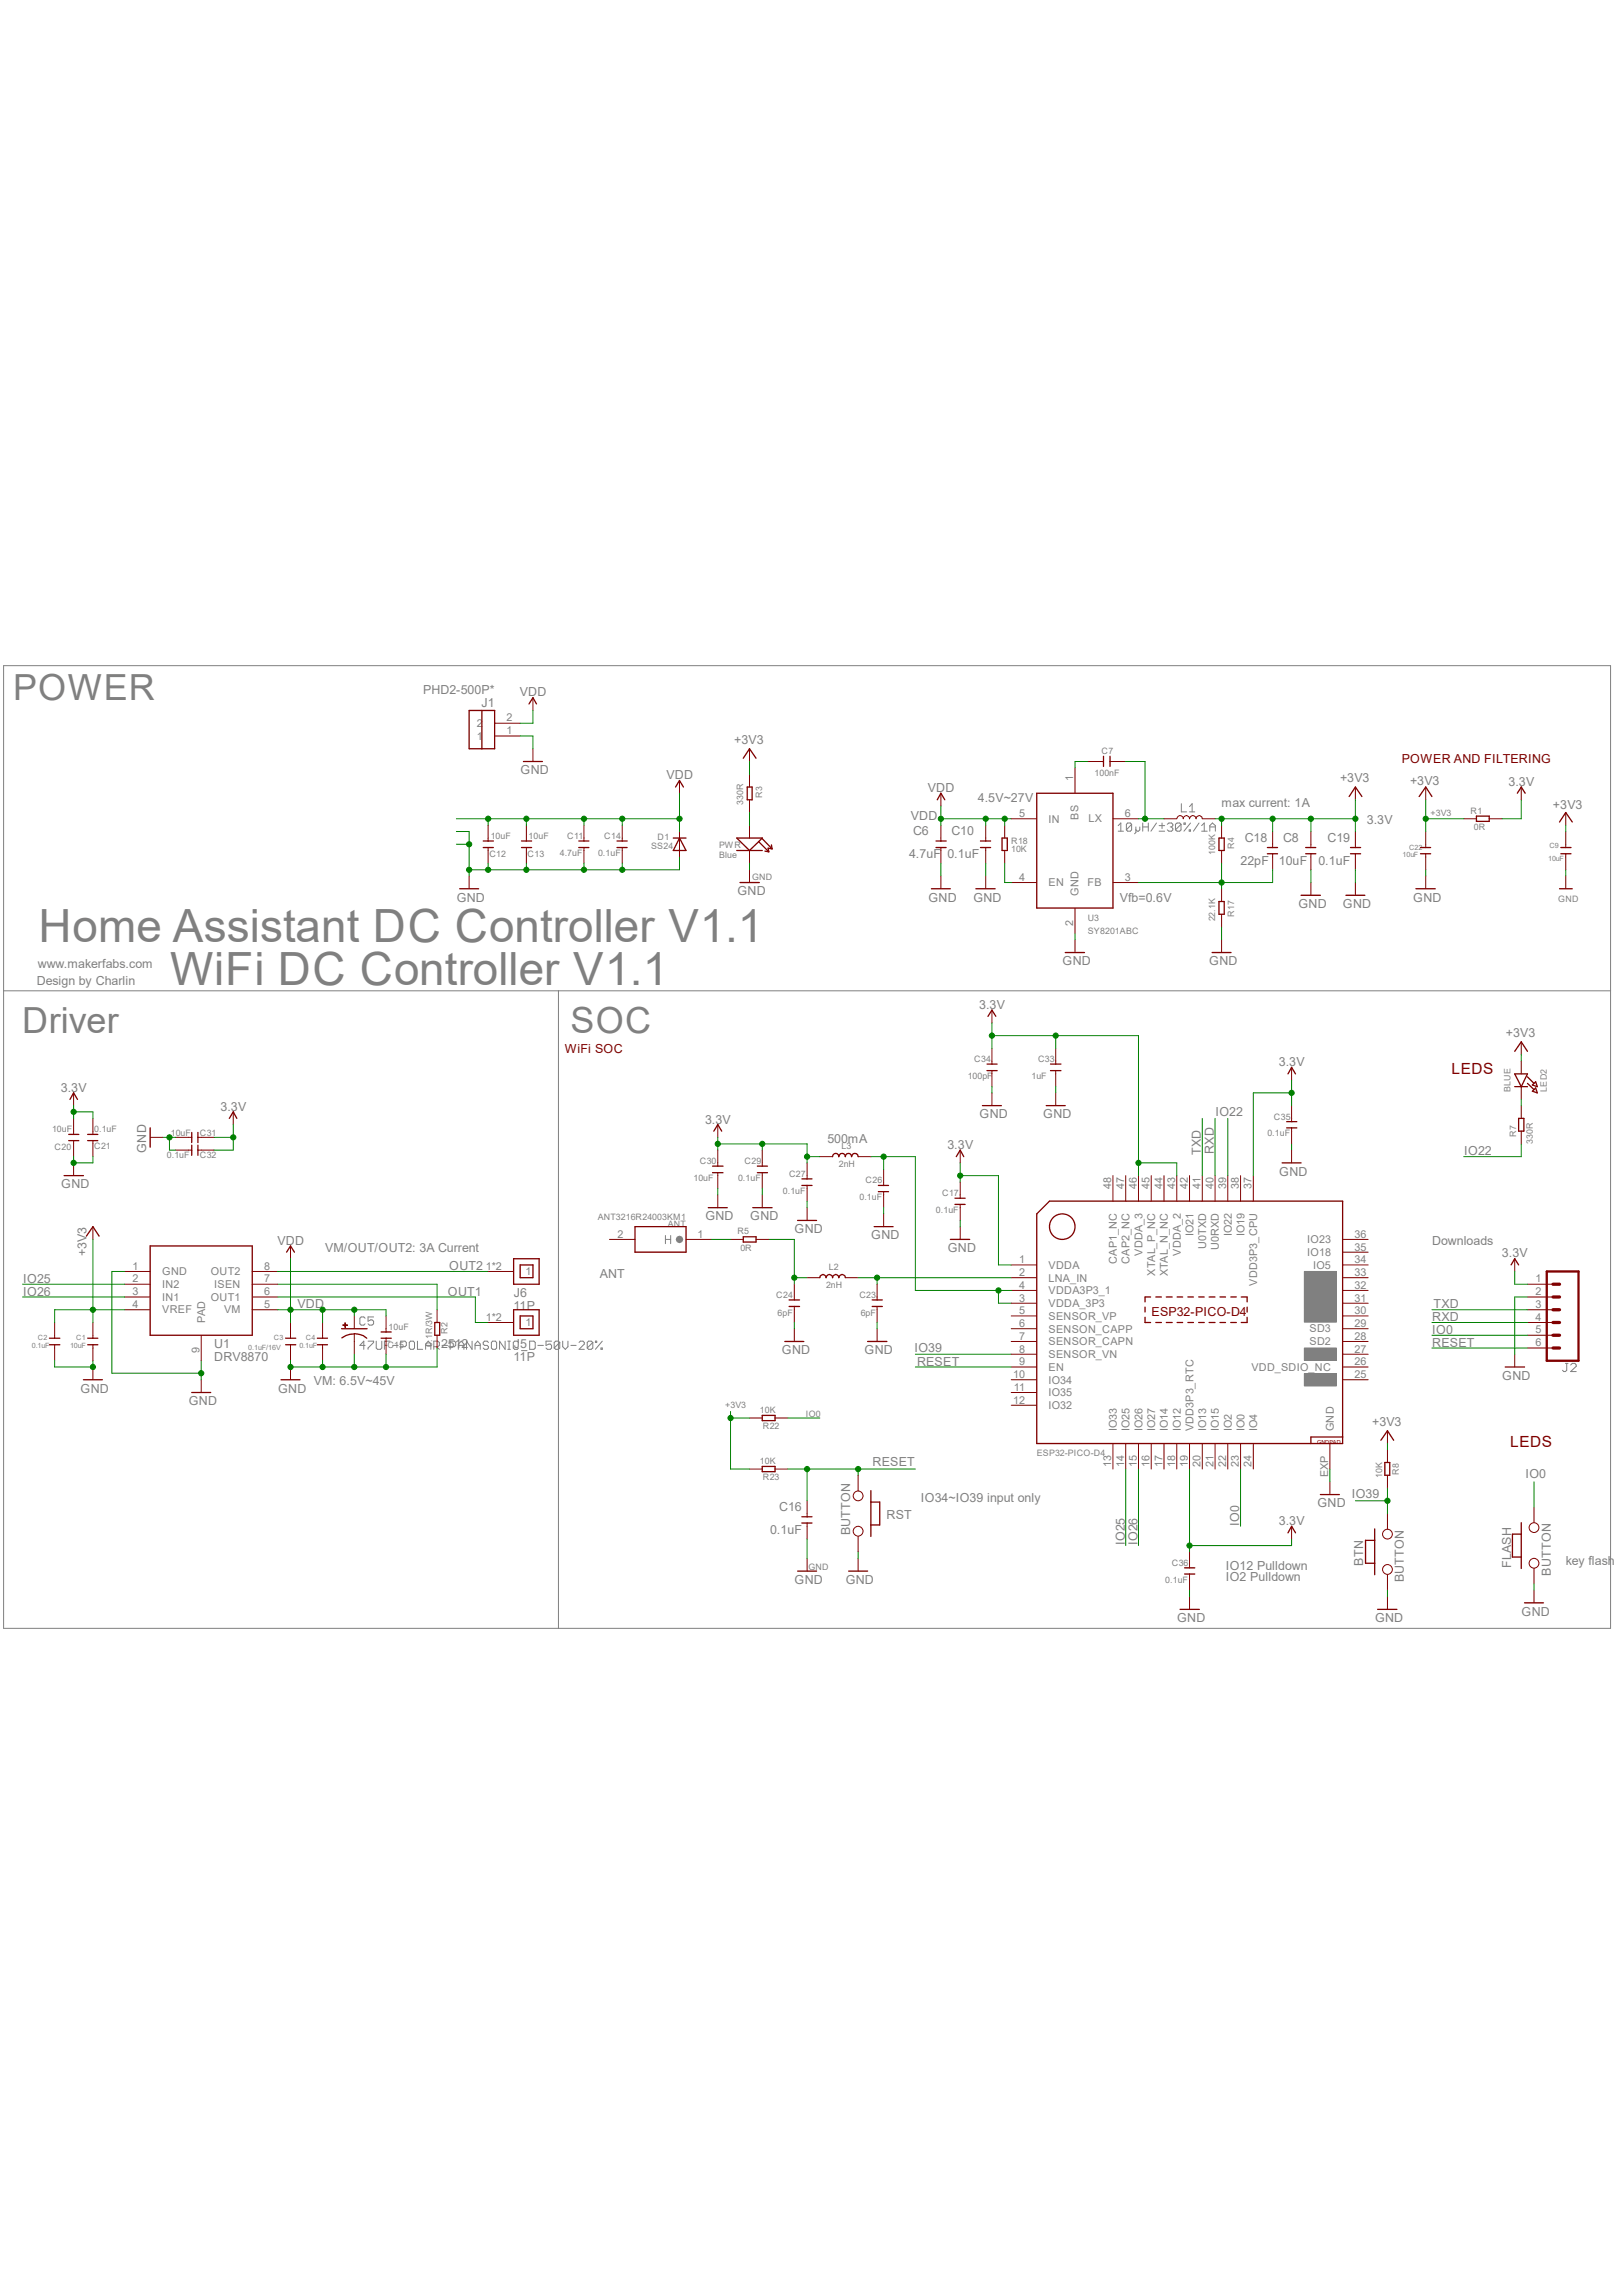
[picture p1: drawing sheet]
<svg xmlns="http://www.w3.org/2000/svg" width="210mm" height="297mm" viewBox="0 0 210 297" stroke-linecap="round" stroke-linejoin="round" font-family="sans-serif">
<defs><g id="words">
<g font-size="5.9" fill="#808080">
<text x="5" y="122">Home Assistant DC Controller V1.1</text>
<text x="22" y="127.4">WiFi DC Controller V1.1</text>
</g>
<g font-size="4.7" fill="#808080">
<text x="1.7" y="90.6">POWER</text>
<text x="2.9" y="133.7">Driver</text>
<text x="73.8" y="133.7">SOC</text>
</g>
<g font-size="2" fill="#800000">
<text x="187.8" y="139">LEDS</text>
<text x="195.4" y="187.3">LEDS</text>
</g>
<g font-size="1.6" fill="#808080">
<text x="54.7" y="89.8">PHD2-500P*</text>
<text x="62.3" y="91.4">J1</text>
<text x="67.3" y="90.1">VDD</text>
<text x="67.4" y="100.2">GND</text>
<text x="86.2" y="100.8">VDD</text>
<text x="95" y="96.2">+3V3</text>
<text x="173.4" y="101.2">+3V3</text>
<text x="182.5" y="101.6">+3V3</text>
<text x="195.2" y="101.7">3.3V</text>
<text x="117.9" y="106.1">VDD</text>
<text x="120.1" y="102.5">VDD</text>
<text x="126.5" y="103.8">4.5V~27V</text>
<text x="158.1" y="104.5">max current: 1A</text>
<text x="176.9" y="106.6">3.3V</text>
<text x="201" y="104.6">+3V3</text>
<text x="117.6" y="111.1">4.7uF 0.1uF</text>
<text x="118.2" y="108.1">C6</text>
<text x="123.1" y="108.1">C10</text>
<text x="160.5" y="111.9">22pF</text>
<text x="161.1" y="108.9">C18</text>
<text x="165.5" y="111.9">10uF</text>
<text x="166" y="108.9">C8</text>
<text x="170.6" y="111.9">0.1uF</text>
<text x="171.8" y="108.9">C19</text>
<text x="59.1" y="116.7">GND</text>
<text x="95.4" y="115.9">GND</text>
<text x="120.1" y="116.7">GND</text>
<text x="125.9" y="116.7">GND</text>
<text x="144.9" y="116.7">Vfb=0.6V</text>
<text x="168" y="117.5">GND</text>
<text x="173.8" y="117.5">GND</text>
<text x="182.9" y="116.7">GND</text>
<text x="4.9" y="125.3">www.makerfabs.com</text>
<text x="137.5" y="124.9">GND</text>
<text x="156.5" y="124.9">GND</text>
<text x="4.8" y="127.4">Design by Charlin</text>
<text x="126.7" y="130.6">3.3V</text>
<text x="165.5" y="138">3.3V</text>
<text x="194.9" y="134.2">+3V3</text>
<text x="7.9" y="141.3">3.3V</text>
<text x="28.5" y="143.8">3.3V</text>
<text x="18.9" y="149.2" transform="rotate(-90 18.9 149.2)">GND</text>
<text x="91.2" y="145.4">3.3V</text>
<text x="107.1" y="147.9">500mA</text>
<text x="122.6" y="148.7">3.3V</text>
<text x="126.7" y="144.7">GND</text>
<text x="135" y="144.7">GND</text>
<text x="155.4" y="149.5" transform="rotate(-90 155.4 149.5)">TXD</text>
<text x="157.1" y="149.3" transform="rotate(-90 157.1 149.3)">RXD</text>
<text x="157.3" y="144.4">IO22</text>
<text x="189.5" y="149.5">IO22</text>
<text x="7.9" y="153.8">GND</text>
<text x="165.5" y="152.1">GND</text>
<text x="35.9" y="161.1">VDD</text>
<text x="91.3" y="157.9">GND</text>
<text x="97.1" y="157.9">GND</text>
<text x="102.8" y="159.6">GND</text>
<text x="112.7" y="160.4">GND</text>
<text x="185.3" y="161.1">Downloads</text>
<text x="3" y="166">IO25</text>
<text x="3" y="167.7">IO26</text>
<text x="11.2" y="162.6" transform="rotate(-90 11.2 162.6)">+3V3</text>
<text x="42.1" y="162.1">VM/OUT/OUT2: 3A Current</text>
<text x="58" y="167.7">OUT1</text>
<text x="58.1" y="164.4">OUT2</text>
<text x="66.5" y="167.9">J6</text>
<text x="77.6" y="165.4">ANT</text>
<text x="122.6" y="162.1">GND</text>
<text x="194.4" y="162.7">3.3V</text>
<text x="38.5" y="169.3">VDD</text>
<text x="66.5" y="169.5">11P</text>
<text x="185.3" y="172.6">IO0</text>
<text x="185.3" y="171">RXD</text>
<text x="185.5" y="169.3">TXD</text>
<text x="27.7" y="176.1">DRV8870</text>
<text x="27.7" y="174.5">U1</text>
<text x="40.6" y="179.2">VM: 6.5V~45V</text>
<text x="57.1" y="174.5">2512</text>
<text x="66.5" y="176.1">11P</text>
<text x="66.5" y="174.5">J5</text>
<text x="101.2" y="175.3">GND</text>
<text x="111.9" y="175.3">GND</text>
<text x="118.3" y="174.9">IO39</text>
<text x="118.7" y="176.7">RESET</text>
<text x="185.3" y="174.3">RESET</text>
<text x="194.4" y="178.6">GND</text>
<text x="10.4" y="180.2">GND</text>
<text x="24.4" y="181.9">GND</text>
<text x="36" y="180.2">GND</text>
<text x="177.5" y="184.5">+3V3</text>
<text x="112.9" y="189.7">RESET</text>
<text x="197.4" y="191.3">IO0</text>
<text x="100.8" y="195.5">C16</text>
<text x="114.7" y="196.6">RST</text>
<text x="119.2" y="194.4">IO34~IO39 input only</text>
<text x="160.4" y="197.5" transform="rotate(-90 160.4 197.5)">IO0</text>
<text x="165.5" y="197.4">3.3V</text>
<text x="170.5" y="195.1">GND</text>
<text x="174.9" y="193.9">IO39</text>
<text x="99.7" y="198.5">0.1uF</text>
<text x="110" y="198.7" transform="rotate(-90 110 198.7)">BUTTON</text>
<text x="145.5" y="200" transform="rotate(-90 145.5 200)">IO25</text>
<text x="147.2" y="200" transform="rotate(-90 147.2 200)">IO26</text>
<text x="158.6" y="203.2">IO12 Pulldown</text>
<text x="176.4" y="202.6" transform="rotate(-90 176.4 202.6)">BTN</text>
<text x="195.5" y="202.9" transform="rotate(-90 195.5 202.9)">FLASH</text>
<text x="200.7" y="203.9" transform="rotate(-90 200.7 203.9)">BUTTON</text>
<text x="202.6" y="202.5">key flash</text>
<text x="102.8" y="205">GND</text>
<text x="109.4" y="205">GND</text>
<text x="152.3" y="209.9">GND</text>
<text x="158.6" y="204.6">IO2 Pulldown</text>
<text x="177.9" y="209.9">GND</text>
<text x="181.7" y="204.8" transform="rotate(-90 181.7 204.8)">BUTTON</text>
<text x="196.9" y="209.1">GND</text>
</g>
<g font-size="1.6" fill="#800000">
<text x="181.4" y="98.7">POWER AND FILTERING</text>
<text x="73.1" y="136.3">WiFi SOC</text>
<text x="149" y="170.3">ESP32-PICO-D4</text>
</g>
<g font-size="1.4" fill="#808080">
<text x="61.7" y="95.7">1</text>
<text x="61.7" y="94.1">2</text>
<text x="65.5" y="95">1</text>
<text x="65.5" y="93.3">2</text>
<text x="138.9" y="101.1" transform="rotate(-90 138.9 101.1)">1</text>
<text x="131.9" y="105.7">5</text>
<text x="135.7" y="106.5">IN</text>
<text x="139.6" y="106.1" transform="rotate(-90 139.6 106.1)">BS</text>
<text x="140.8" y="106.4">LX</text>
<text x="145.5" y="105.7">6</text>
<text x="131.9" y="114">4</text>
<text x="145.5" y="114">3</text>
<text x="135.7" y="114.7">EN</text>
<text x="138.9" y="119.8" transform="rotate(-90 138.9 119.8)">2</text>
<text x="139.6" y="115.9" transform="rotate(-90 139.6 115.9)">GND</text>
<text x="140.7" y="114.7">FB</text>
<text x="143.8" y="153.9" transform="rotate(-90 143.8 153.9)">48</text>
<text x="145.5" y="153.9" transform="rotate(-90 145.5 153.9)">47</text>
<text x="147.1" y="153.9" transform="rotate(-90 147.1 153.9)">46</text>
<text x="148.8" y="153.9" transform="rotate(-90 148.8 153.9)">45</text>
<text x="150.4" y="153.9" transform="rotate(-90 150.4 153.9)">44</text>
<text x="152.1" y="153.9" transform="rotate(-90 152.1 153.9)">43</text>
<text x="153.7" y="153.9" transform="rotate(-90 153.7 153.9)">42</text>
<text x="155.4" y="153.9" transform="rotate(-90 155.4 153.9)">41</text>
<text x="157" y="153.9" transform="rotate(-90 157 153.9)">40</text>
<text x="158.7" y="153.9" transform="rotate(-90 158.7 153.9)">39</text>
<text x="160.3" y="153.9" transform="rotate(-90 160.3 153.9)">38</text>
<text x="162" y="153.9" transform="rotate(-90 162 153.9)">37</text>
<text x="79.9" y="160.2">2</text>
<text x="90.3" y="160.2">1</text>
<text x="154.4" y="160" transform="rotate(-90 154.4 160)">IO21</text>
<text x="156.1" y="161.7" transform="rotate(-90 156.1 161.7)">U0TXD</text>
<text x="157.7" y="161.8" transform="rotate(-90 157.7 161.8)">U0RXD</text>
<text x="159.4" y="160" transform="rotate(-90 159.4 160)">IO22</text>
<text x="161" y="160" transform="rotate(-90 161 160)">IO19</text>
<text x="169.2" y="160.9">IO23</text>
<text x="175.3" y="161.8">35</text>
<text x="175.3" y="160.2">36</text>
<text x="17.1" y="164.3">1</text>
<text x="17.1" y="165.9">2</text>
<text x="17.1" y="167.6">3</text>
<text x="21" y="165">GND</text>
<text x="21" y="166.7">IN2</text>
<text x="27.3" y="165">OUT2</text>
<text x="27.7" y="166.7">ISEN</text>
<text x="34.2" y="167.6">6</text>
<text x="34.2" y="165.9">7</text>
<text x="34.2" y="164.3">8</text>
<text x="62.9" y="164.3">1*2</text>
<text x="68" y="165">1</text>
<text x="131.9" y="163.5">1</text>
<text x="131.9" y="165.1">2</text>
<text x="131.9" y="166.8">4</text>
<text x="135.7" y="164.2">VDDA</text>
<text x="135.7" y="165.9">LNA_IN</text>
<text x="135.7" y="167.5">VDDA3P3_1</text>
<text x="144.5" y="163.6" transform="rotate(-90 144.5 163.6)">CAP1_NC</text>
<text x="146.2" y="163.6" transform="rotate(-90 146.2 163.6)">CAP2_NC</text>
<text x="147.8" y="162.5" transform="rotate(-90 147.8 162.5)">VDDA_3</text>
<text x="149.5" y="165.1" transform="rotate(-90 149.5 165.1)">XTAL_P_NC</text>
<text x="151.1" y="165.2" transform="rotate(-90 151.1 165.2)">XTAL_N_NC</text>
<text x="152.8" y="162.5" transform="rotate(-90 152.8 162.5)">VDDA_2</text>
<text x="162.7" y="166.4" transform="rotate(-90 162.7 166.4)">VDD3P3_CPU</text>
<text x="169.2" y="162.6">IO18</text>
<text x="169.9" y="164.2">IO5</text>
<text x="175.3" y="166.8">32</text>
<text x="175.3" y="165.1">33</text>
<text x="175.3" y="163.5">34</text>
<text x="198.7" y="165.9">1</text>
<text x="198.7" y="167.6">2</text>
<text x="17.1" y="169.2">4</text>
<text x="21" y="168.3">IN1</text>
<text x="21" y="170">VREF</text>
<text x="26.5" y="171.2" transform="rotate(-90 26.5 171.2)">PAD</text>
<text x="27.3" y="168.3">OUT1</text>
<text x="29" y="170">VM</text>
<text x="34.2" y="169.2">5</text>
<text x="62.9" y="170.9">1*2</text>
<text x="68" y="171.6">1</text>
<text x="131.9" y="168.4">3</text>
<text x="131.9" y="170.1">5</text>
<text x="131.9" y="171.7">6</text>
<text x="131.9" y="173.4">7</text>
<text x="135.7" y="169.2">VDDA_3P3</text>
<text x="135.7" y="170.8">SENSOR_VP</text>
<text x="135.7" y="172.5">SENSON_CAPP</text>
<text x="169.5" y="172.4">SD3</text>
<text x="175.3" y="173.4">28</text>
<text x="175.3" y="171.7">29</text>
<text x="175.3" y="170.1">30</text>
<text x="175.3" y="168.4">31</text>
<text x="198.7" y="169.2">3</text>
<text x="198.7" y="170.9">4</text>
<text x="198.7" y="172.6">5</text>
<text x="25.8" y="175" transform="rotate(-90 25.8 175)">9</text>
<text x="131.1" y="178.4">10</text>
<text x="131.9" y="175">8</text>
<text x="131.9" y="176.7">9</text>
<text x="135.7" y="174.1">SENSOR_CAPN</text>
<text x="135.7" y="175.8">SENSOR_VN</text>
<text x="135.7" y="177.4">EN</text>
<text x="135.7" y="179.1">IO34</text>
<text x="161.9" y="177.4">VDD_SDIO_NC</text>
<text x="169.5" y="174.1">SD2</text>
<text x="175.3" y="178.4">25</text>
<text x="175.3" y="176.7">26</text>
<text x="175.3" y="175">27</text>
<text x="198.7" y="174.2">6</text>
<text x="131.1" y="181.7">12</text>
<text x="131.2" y="180">11</text>
<text x="135.7" y="180.7">IO35</text>
<text x="135.7" y="182.4">IO32</text>
<text x="144.5" y="185.2" transform="rotate(-90 144.5 185.2)">IO33</text>
<text x="146.2" y="185.2" transform="rotate(-90 146.2 185.2)">IO25</text>
<text x="147.8" y="185.2" transform="rotate(-90 147.8 185.2)">IO26</text>
<text x="149.5" y="185.2" transform="rotate(-90 149.5 185.2)">IO27</text>
<text x="151.1" y="185.2" transform="rotate(-90 151.1 185.2)">IO14</text>
<text x="152.8" y="185.2" transform="rotate(-90 152.8 185.2)">IO12</text>
<text x="154.4" y="185.2" transform="rotate(-90 154.4 185.2)">VDD3P3_RTC</text>
<text x="156.1" y="185.2" transform="rotate(-90 156.1 185.2)">IO13</text>
<text x="157.7" y="185.2" transform="rotate(-90 157.7 185.2)">IO15</text>
<text x="159.4" y="185.2" transform="rotate(-90 159.4 185.2)">IO2</text>
<text x="161" y="185.2" transform="rotate(-90 161 185.2)">IO0</text>
<text x="162.7" y="185.2" transform="rotate(-90 162.7 185.2)">IO4</text>
<text x="172.6" y="185.2" transform="rotate(-90 172.6 185.2)">GND</text>
<text x="143.8" y="189.9" transform="rotate(-90 143.8 189.9)">13</text>
<text x="145.5" y="189.9" transform="rotate(-90 145.5 189.9)">14</text>
<text x="147.1" y="189.9" transform="rotate(-90 147.1 189.9)">15</text>
<text x="148.8" y="189.9" transform="rotate(-90 148.8 189.9)">16</text>
<text x="150.4" y="189.9" transform="rotate(-90 150.4 189.9)">17</text>
<text x="152.1" y="189.9" transform="rotate(-90 152.1 189.9)">18</text>
<text x="153.7" y="189.9" transform="rotate(-90 153.7 189.9)">19</text>
<text x="155.4" y="189.9" transform="rotate(-90 155.4 189.9)">20</text>
<text x="157" y="189.9" transform="rotate(-90 157 189.9)">21</text>
<text x="158.7" y="189.9" transform="rotate(-90 158.7 189.9)">22</text>
<text x="160.3" y="189.9" transform="rotate(-90 160.3 189.9)">23</text>
<text x="162" y="189.9" transform="rotate(-90 162 189.9)">24</text>
<text x="171.9" y="191.2" transform="rotate(-90 171.9 191.2)">EXP</text>
</g>
<g font-size="1.1" fill="#808080">
<text x="141.6" y="100.4">100nF</text>
<text x="142.5" y="97.5">C7</text>
<text x="96.2" y="104.1" transform="rotate(-90 96.2 104.1)">330R</text>
<text x="98.6" y="103.2" transform="rotate(-90 98.6 103.2)">R3</text>
<text x="185.1" y="105.6">+3V3</text>
<text x="190.3" y="105.3">R1</text>
<text x="190.7" y="107.4">0R</text>
<text x="63.3" y="110.9">C12</text>
<text x="63.5" y="108.6">10uF</text>
<text x="68.3" y="110.9">C13</text>
<text x="68.4" y="108.6">10uF</text>
<text x="72.4" y="110.7">4.7uF</text>
<text x="73.4" y="108.6">C11</text>
<text x="77.4" y="110.7">0.1uF</text>
<text x="78.2" y="108.6">C14</text>
<text x="84.2" y="109.9">SS24</text>
<text x="85.1" y="108.8">D1</text>
<text x="93" y="111.1">Blue</text>
<text x="93" y="109.8">PWR</text>
<text x="97.3" y="113.9">GND</text>
<text x="130.9" y="110.2">10K</text>
<text x="130.9" y="109.3">R18</text>
<text x="157.2" y="110.7" transform="rotate(-90 157.2 110.7)">100K</text>
<text x="159.7" y="109.8" transform="rotate(-90 159.7 109.8)">R4</text>
<text x="140.8" y="119.2">U3</text>
<text x="157.2" y="119.3" transform="rotate(-90 157.2 119.3)">22.1K</text>
<text x="159.7" y="118.7" transform="rotate(-90 159.7 118.7)">R17</text>
<text x="201.6" y="116.7">GND</text>
<text x="140.8" y="120.8">SY8201ABC</text>
<text x="126.1" y="137.5">C34</text>
<text x="134.3" y="137.5">C33</text>
<text x="125.2" y="139.6">100pF</text>
<text x="133.5" y="139.6">1uF</text>
<text x="195.5" y="141.4" transform="rotate(-90 195.5 141.4)">BLUE</text>
<text x="200.2" y="141.3" transform="rotate(-90 200.2 141.3)">LED2</text>
<text x="6.7" y="146.5">10uF</text>
<text x="7.1" y="148.8">C20</text>
<text x="12.2" y="146.5">0.1uF</text>
<text x="12.2" y="148.7">C21</text>
<text x="21.6" y="149.9">0.1uF</text>
<text x="22.1" y="147.1">10uF</text>
<text x="25.9" y="147.1">C31</text>
<text x="25.9" y="149.9">C32</text>
<text x="108.9" y="148.7">L3</text>
<text x="164" y="147.1">0.1uF</text>
<text x="164.8" y="144.9">C35</text>
<text x="196.2" y="147.2" transform="rotate(-90 196.2 147.2)">R7</text>
<text x="198.3" y="148" transform="rotate(-90 198.3 148)">330R</text>
<text x="89.7" y="152.8">10uF</text>
<text x="90.6" y="150.7">C30</text>
<text x="95.5" y="152.8">0.1uF</text>
<text x="96.4" y="150.7">C29</text>
<text x="101.3" y="154.5">0.1uF</text>
<text x="102.1" y="152.3">C27</text>
<text x="108.5" y="151">2nH</text>
<text x="111.2" y="155.3">0.1uF</text>
<text x="112" y="153.2">C26</text>
<text x="121.9" y="154.8">C17</text>
<text x="77.3" y="157.9">ANT3216R24003KM1</text>
<text x="86.4" y="158.8">ANT</text>
<text x="95.4" y="159.7">R5</text>
<text x="95.8" y="161.9">0R</text>
<text x="121.1" y="156.9">0.1uF</text>
<text x="106.9" y="166.7">2nH</text>
<text x="107.2" y="164.4">L2</text>
<text x="50.3" y="172.1">10uF</text>
<text x="57.9" y="172.6" transform="rotate(-90 57.9 172.6)">R2</text>
<text x="100.5" y="168">C24</text>
<text x="100.6" y="170.3">6pF</text>
<text x="111.2" y="168">C23</text>
<text x="111.4" y="170.3">6pF</text>
<text x="50.1" y="174.4">C15</text>
<text x="55.9" y="174.3" transform="rotate(-90 55.9 174.3)">0.1R/3W</text>
<text x="93.9" y="182.2">+3V3</text>
<text x="98.3" y="182.8">10K</text>
<text x="98.7" y="185">R22</text>
<text x="104.3" y="183.3">IO0</text>
<text x="98.3" y="189.4">10K</text>
<text x="98.7" y="191.6">R23</text>
<text x="134.2" y="188.5">ESP32-PICO-D4</text>
<text x="178.9" y="191.3" transform="rotate(-90 178.9 191.3)">10K</text>
<text x="181" y="190.8" transform="rotate(-90 181 190.8)">R8</text>
<text x="104.6" y="203.2">GND</text>
<text x="151.6" y="202.6">C36</text>
<text x="150.8" y="204.8">0.1uF</text>
</g>
<g font-size=".9" fill="#808080">
<text x="181.5" y="110.9">10uF</text>
<text x="182.3" y="109.9">C22</text>
<text x="200.3" y="111.4">10uF</text>
<text x="200.5" y="109.8">C9</text>
<text x="4.9" y="173.4">C2</text>
<text x="9.9" y="173.4">C1</text>
<text x="35.4" y="173.4">C3</text>
<text x="39.6" y="173.4">C4</text>
<text x="4.1" y="174.5">0.1uF</text>
<text x="9.1" y="174.5">10uF</text>
<text x="32.1" y="174.8">0.1uF/16V</text>
<text x="38.7" y="174.5">0.1uF</text>
</g>
<text font-size=".7" fill="#800000" x="170.4" y="186.8">GNDPAD</text>
</g></defs>
<path d="M.5 86.1h207.9v124.6h-207.9zM208.4 128.2h-136.1v82.5" fill="none" stroke="#808080" stroke-width=".13"/>
<path d="M168.8 177.8h4.1v1.6h-4.1z" fill-rule="evenodd" fill="#808080"/>
<path d="M168.8 177.8h4.1v1.6h-4.1z" fill="none" stroke="#808080" stroke-width=".13"/>
<path d="M168.8 174.5h4.1v1.6h-4.1z" fill-rule="evenodd" fill="#808080"/>
<path d="M168.8 174.5h4.1v1.6h-4.1z" fill="none" stroke="#808080" stroke-width=".13"/>
<path d="M168.8 169.5h4.1v1.6h-4.1z" fill-rule="evenodd" fill="#808080"/>
<path d="M168.8 169.5h4.1v1.6h-4.1z" fill="none" stroke="#808080" stroke-width=".13"/>
<path d="M168.8 167.9h4.1v1.6h-4.1z" fill-rule="evenodd" fill="#808080"/>
<path d="M168.8 167.9h4.1v1.6h-4.1z" fill="none" stroke="#808080" stroke-width=".13"/>
<path d="M168.8 164.5h4.1v3.4h-4.1z" fill-rule="evenodd" fill="#808080"/>
<g fill="none" stroke="#808080" stroke-width=".13">
<path d="M144.7 106.8l.3-.3v1.1M144.7 107.6h.7M146.4 106.7v.7l-.1 .2h-.4l-.1-.2M146.4 106.7l-.1-.2h-.4l-.1 .2v.7M146.4 106.7l-.6 .7M147 107v.7l-.2 .2M147.5 107v.4l-.2 .2h-.1l-.2-.2M147.9 106.5v1.1M147.9 107h.7M148.6 106.5v1.1M149.6 106.5l-.7 1.1M150 107.6h.7"/>
<path d="M150 106.8h.7M150.4 106.5v.7M151 106.7l.3-.2h.3l.2 .2v.1l-.2 .2M151.4 107h.2M151.6 107l.2 .2v.2l-.2 .2h-.3l-.3-.2M152.8 106.7v.7l-.1 .2h-.4l-.2-.2M152.8 106.7l-.1-.2h-.4l-.2 .2v.7M152.8 106.7l-.7 .7M153.2 106.5h.2v.2h-.2zM153.9 107.4h.2v.2h-.2zM154.1 106.5l-.9 1.1M155.2 106.5l-.8 1.1"/>
<path d="M155.5 107.6h.7M155.5 106.8l.3-.3v1.1M156.5 107h.8M156.5 107.6v-.8l.4-.3 .4 .3v.8M.5 128.2h71.8M47.2 174.1h-.6l.5-.5v1M47.6 173.6h.7v.1l-.7 .8v.1M48.7 173.6v.9l.2 .1h.3l.2-.1v-.9M49.7 174.1h.4M50.5 173.6h-.8v1M50.8 174.1h.7M51.9 174.3h.5l.2-.2v-.4l-.2-.1h-.5v1"/>
<path d="M53.1 173.6h.4l.1 .1v.8l-.1 .1h-.4l-.1-.1v-.8zM54 173.6v1h.7M55.1 174.1h.7M55.1 174.6v-.7l.3-.3 .4 .3v.7M56.1 174.3h.5l.3-.2v-.4l-.3-.1h-.5v1M56.5 174.3l.4 .3M57.2 174.1h.7M58.3 174.3h.5l.2-.2v-.4l-.2-.1h-.5v1M59.3 174.1h.7M59.3 174.6v-.7l.4-.3 .3 .3v.7M61.1 173.6v1l-.7-1v1M61.5 174.1h.6"/>
<path d="M61.5 174.6v-.7l.3-.3 .3 .3v.7M63.2 173.7l-.2-.1h-.3l-.2 .1v.2l.2 .2h.3l.2 .2v.2l-.2 .1h-.3l-.2-.1M63.8 173.6h.3l.2 .1v.8l-.2 .1h-.3l-.2-.1v-.8zM65.4 173.6v1l-.8-1v1M65.7 173.6h.3M65.7 174.6h.3M65.9 173.6v1M67.1 173.7l-.2-.1h-.3l-.2 .1v.8l.2 .1h.3l.2-.1M67.5 174.8h.7M68.5 173.6h.6l.2 .1v.8l-.2 .1h-.6zM69.6 174.1h.7M71.4 173.6h-.7v.5l.3-.2h.2l.2 .2v.4l-.2 .1h-.4l-.1-.1"/>
<path d="M72.4 173.7l-.1-.1h-.4l-.2 .1v.8M72.4 173.7v.8l-.1 .1h-.4l-.2-.1M72.4 173.7l-.7 .8M72.8 173.6v.7l.4 .3 .3-.3v-.7M73.9 174.1h.6M74.9 173.7l.2-.1h.3l.2 .1v.2l-.7 .7h.7M76.7 173.7l-.2-.1h-.3l-.2 .1v.8M76.7 173.7v.8l-.2 .1h-.3l-.2-.1M76.7 173.7l-.7 .8M77 173.6h.2v.1h-.2zM77.8 174.5h.1v.1h-.1zM77.9 173.6l-.9 1"/>
<path d="M168.8 164.5h4.1v3.4h-4.1z"/>
</g>
<circle cx="87.9" cy="160.4" r=".42" fill="#808080"/>
<g fill="none" stroke="#808080" stroke-width=".13">
<path d="M152.9 104v1.1h.6M153.9 105.1h.7M153.9 104.4l.4-.4v1.1M86.1 159.9v1.1M86.8 159.9v1.1M47.2 170.6l-.1-.2h-.4l-.1 .2v.7l.1 .2h.4l.1-.2M48.3 170.4h-.7v.6l.5-.2 .2 .2v.3l-.2 .2h-.3l-.2-.2M86.1 160.4h.7M202.6 176.4h.3M202.7 176.4v.9l-.1 .2h-.2l-.2-.2M203.2 176.7l.3-.3h.3l.2 .3v.1l-.8 .7h.8"/>
<circle cx="87.9" cy="160.4" r=".42"/>
</g>
<g fill="none" stroke="#800000" stroke-width=".17">
<path d="M183.2 115h2.5M183.6 103.1l.9-1.2 .8 1.2M183.8 109.7h1.3M183.8 110.5h1.3M191.1 105.6h1.6v.7h-1.6zM196.3 102.7l.5-.8 .6 .8M201.8 106.4l.8-1.2 .9 1.2M201.8 115h1.7M196 139h1.7l-.9 1.6zM196 136.1l.8-1.3 .9 1.3M197.7 139.4l.8 .8M8.3 152.1h2.5"/>
<path d="M8.9 147.6h1.3M8.9 146.8h1.3M9.1 142.3l.4-.9 .5 .9M11.2 160l.8-1.3 .8 1.3M11.3 147.6h1.4M11.3 146.8h1.4M19.4 146v2.5M24.8 146.6v1.3M24.8 148.2v1.3M25.6 146.6v1.3M25.6 148.2v1.3M29.7 144.7l.5-.8 .4 .8"/>
<path d="M196 140.6h1.7M197.7 140.2l.8 .8M198.3 140.4l.4-.4 .2 .6zM198.7 140.8l.2 .6-.6-.2zM6.4 173.2h1.3M6.4 174h1.3M10.8 178.6h2.5M11.3 173.2h1.4M11.3 174h1.4M19.4 161.2h13.2v11.6h-13.2zM36.4 178.6h2.4M37 173.2h1.3"/>
<path d="M37 174h1.3M41.1 173.2h1.3M41.1 174h1.3M44.2 172h3.3M45.8 172.6l1.2 .2 .5 .4M45.8 172.6l-1.1 .2-.5 .3M56.3 171.2h.6v1.6h-.6zM24.8 180.2h2.5M98.6 183.2h1.7v.7h-1.7zM98.6 189.8h1.7v.7h-1.7zM112.7 192.9v5.9M112.7 194.4h1.1v3h-1.1"/>
<path d="M196.8 197.1v5.9M196.8 198.5h-1.1v3h1.1M103.2 203.3h2.5M109.8 203.3h2.5M197.3 207.4h2.4"/>
</g>
<g fill="none" stroke="#800000" stroke-width=".13">
<path d="M184.5 101.9v1.6M184.5 107.6v2.1M184.5 110.5v2.1M184.5 113.4v1.6M189.4 106h1.7M192.7 106h1.7M196.8 101.9v1.6M202.6 105.2v1.6M202.6 113.4v1.6M196.8 134.8v1.7M196.8 137.3v1.7M9.5 141.4v1.7"/>
<path d="M9.5 144.7v2.1M9.5 147.6v2.1M9.5 150.5v1.6M12 144.7v2.1M12 147.6v2.1M12 158.7v1.7M19.4 147.2h1.7M22.7 147.2h2.1M22.7 148.8h2.1M25.6 147.2h2.1M25.6 148.8h2.1M30.2 143.9v1.6"/>
<path d="M196.8 140.6v1.7M7.1 171.2v2M7.1 174v2.1M12 171.2v2M12 174v2.1M12 176.9v1.7M16.1 164.5h3.3M16.1 166.2h3.3M16.1 167.9h3.3M16.1 169.5h3.3M26 172.8v3.3M26 178.6v1.6"/>
<path d="M32.6 164.5h3.3M32.6 166.2h3.3M32.6 167.9h3.3M32.6 169.5h3.3M37.6 171.2v2M37.6 174v2.1M37.6 176.9v1.7M41.7 171.2v2M41.7 174v2.1M45.8 172.6v1M56.6 169.5v1.7M56.6 172.8v1.7"/>
<path d="M97 183.5h1.6M97 190.1h1.6M100.3 183.5h1.6M100.3 190.1h1.6M111 190.9v2.1M111 198.8v2M198.5 195.1v2M104.4 201.7v1.6M111 201.7v1.6M198.5 202.9v2.1M198.5 205.8v1.6"/>
<circle cx="111" cy="198.2" r=".63"/>
<circle cx="111" cy="193.6" r=".63"/>
<circle cx="198.5" cy="197.7" r=".63"/>
<circle cx="198.5" cy="202.3" r=".63"/>
</g>
<path d="M44.4 171.4h.6v.1h-.6z" fill-rule="evenodd" fill="#800000"/>
<path d="M44.4 171.4h.6v.1h-.6z" fill="none" stroke="#800000" stroke-width=".13"/>
<path d="M44.6 171.2h.1v.6h-.1z" fill-rule="evenodd" fill="#800000"/>
<g fill="none" stroke="#800000" stroke-width=".13">
<path d="M64 95.2h3.3M64 93.6h3.3M69 90.3v1.6M69 96.9v1.7M97 96.9v1.7M139.1 99.4v3.3M140.8 98.6h2M143.6 98.6h2.1M60.7 113.4v1.6M63.2 106.8v2M63.2 109.7v2M68.1 106.8v2"/>
<path d="M68.1 109.7v2M75.6 106.8v2M75.6 109.7v2M80.5 106.8v2M80.5 109.7v2M87.9 101v1.7M87.9 107.6v3.3M97 100.2v1.7M97 103.5v1.7M97 106.8v1.7M97 110.1v1.6M97 112.6v1.6"/>
<path d="M121.8 102.7v1.6M121.8 106.8v2M121.8 109.7v2M121.8 113.4v1.6M127.6 106.8v2M127.6 109.7v2M127.6 113.4v1.6M130 106.8v1.7M130 110.1v1.6M130.9 106h3.3M130.9 114.2h3.3M139.1 117.5v3.3"/>
<path d="M144 106h3.3M144 114.2h3.3M150.6 106h1.7a.42 .42 0 0 1 .4-.5 .42 .42 0 0 1 .4 .5 .4 .4 0 0 1 .4-.5 .4 .4 0 0 1 .4 .5 .42 .42 0 0 1 .4-.5 .42 .42 0 0 1 .5 .5 .4 .4 0 0 1 .4-.5 .4 .4 0 0 1 .4 .5h1.6M158.1 106.8v1.7M158.1 110.1v1.6M158.1 115v1.7M158.1 118.3v1.7M164.7 107.6v2.1M164.7 110.5v2.1M169.6 107.6v2.1M169.6 110.5v2.1M169.6 114.2v1.7"/>
<path d="M175.4 101.9v1.6M175.4 107.6v2.1M175.4 110.5v2.1M175.4 114.2v1.7M202.6 107.6v2.1M202.6 110.5v2.1M128.4 130.7v1.7M128.4 135.7v2M128.4 138.6v2M136.6 135.7v2M136.6 138.6v2M139.1 121.6v1.7"/>
<path d="M158.1 121.6v1.7M167.1 138.1v1.7M92.9 145.5v1.7M92.9 148.8v2.1M92.9 151.8v2M92.9 154.6v1.7M98.6 148.8v2.1M98.6 151.8v2M98.6 154.6v1.7M104.4 150.5v2.1M104.4 153.4v2M104.4 156.3v1.6"/>
<path d="M106.1 149.7h1.6M111 149.7h1.7M114.3 151.3v2.1M114.3 154.2v2.1M114.3 157.1v1.6M124.2 148.8v1.7M124.2 153v2.1M124.2 155.9v2M124.2 158.7v1.7M128.4 141.4v1.7M136.6 141.4v1.7M144 152.1v3.3"/>
<path d="M145.7 152.1v3.3M147.3 152.1v3.3M149 152.1v3.3M150.6 152.1v3.3M152.3 152.1v3.3M153.9 152.1v3.3M155.6 152.1v3.3M157.2 152.1v3.3M158.9 152.1v3.3M160.5 152.1v3.3M162.2 152.1v3.3M167.1 143.1v2.1"/>
<path d="M167.1 146v2M167.1 148.8v1.7M196.8 143.1v1.6M196.8 146.4v1.6M37.6 161.2v1.7M44.6 171.2h.1v.6h-.1zM45.8 170.3v1.7M45.8 173.6v1.7M50 170.3v2.1M50 173.2v2.1M63.2 171.2h3.3M63.2 164.5h3.3"/>
<path d="M78.9 160.4h3.3M88.8 160.4h3.3M94.5 160.4h1.7M97.8 160.4h1.7M102.8 166.2v2M102.8 169.1v2.1M102.8 172v1.6M104.4 165.4h1.7M109.4 165.4h1.6M113.5 166.2v2M113.5 169.1v2.1M113.5 172v1.6"/>
<path d="M130.9 163.7h3.3M130.9 165.4h3.3M130.9 167h3.3M130.9 168.7h3.3M130.9 170.3h3.3M130.9 172h3.3M130.9 173.6h3.3M130.9 175.3h3.3M130.9 176.9h3.3M130.9 178.6h3.3M173.7 163.7h3.3M173.7 165.4h3.3"/>
<path d="M173.7 167h3.3M173.7 168.7h3.3M173.7 170.3h3.3M173.7 172h3.3M173.7 173.6h3.3M173.7 175.3h3.3M173.7 176.9h3.3M173.7 178.6h3.3M173.7 162.1h3.3M173.7 160.4h3.3M196 162.9v1.6M196 175.3v1.6"/>
<path d="M197.7 166.2h3.3M197.7 167.9h3.3M197.7 169.5h3.3M197.7 171.2h3.3M197.7 172.8h3.3M197.7 174.5h3.3M104.4 194.2v2.1M104.4 197.1v2.1M130.9 180.2h3.3M130.9 181.9h3.3M144 186.8v3.3M145.7 186.8v3.3"/>
<path d="M147.3 186.8v3.3M149 186.8v3.3M150.6 186.8v3.3M152.3 186.8v3.3M153.9 186.8v3.3M155.6 186.8v3.3M157.2 186.8v3.3M158.9 186.8v3.3M160.5 186.8v3.3M162.2 186.8v3.3M167.1 197.5v1.7M172.1 186.8v3.3"/>
<path d="M172.1 191.8v1.6M179.5 185.2v1.6M179.5 187.6v1.7M179.5 190.9v1.7M179.5 195.9v2M153.9 200.8v2.1M153.9 203.7v2.1M153.9 206.6v1.7M179.5 203.8v2M179.5 206.6v1.7"/>
<circle cx="179.5" cy="198.5" r=".63"/>
<circle cx="179.5" cy="203.1" r=".63"/>
</g>
<g fill="none" stroke="#800000" stroke-width=".17">
<path d="M60.7 91.9h3.3v5h-3.3zM62.4 91.9v5M67.7 98.6h2.5M68.5 91.1l.5-.8 .4 .8M96.2 98.1l.8-1.2 .8 1.2M142.8 97.9v1.3M143.6 97.9v1.3M59.5 115h2.4M62.5 109.7h1.3M62.5 108.8h1.3M67.5 109.7h1.3M67.5 108.8h1.3"/>
<path d="M74.9 109.7h1.3M74.9 108.8h1.3M79.8 109.7h1.4M79.8 108.8h1.4M87.1 108.5h1.7M87.4 101.9l.5-.9 .5 .9M87.9 108.5l.9 1.6h-1.7zM95.3 108.5h3.3l-1.6 1.6zM95.3 110.1h3.3M95.8 114.2h2.5M96.7 101.9h.6v1.6h-.6zM98.2 108.9l1.3 1.3"/>
<path d="M98.6 108.5l1.3 1.4M99 110.2h.5M99.8 109.3l.1 .6M99.9 109.9l-.5-.1 .1 .4M120.5 115h2.5M121.1 109.7h1.3M121.1 108.8h1.3M121.3 103.5l.5-.8 .5 .8M126.3 115h2.5M126.9 109.7h1.3M126.9 108.8h1.3M129.7 108.5h.6v1.6h-.6z"/>
<path d="M134.2 102.7h9.8v14.8h-9.8zM157.7 108.5h.7v1.6h-.7zM157.7 116.7h.7v1.6h-.7zM164 109.7h1.3M164 110.5h1.3M168.4 115.9h2.5M169 109.7h1.3M169 110.5h1.3M174.2 115.9h2.4M174.6 103.1l.8-1.2 .8 1.2M174.8 109.7h1.3M174.8 110.5h1.3"/>
<path d="M202 109.7h1.3M202 110.5h1.3M127.7 138.6h1.3M127.7 137.7h1.3M127.8 131.5l.6-.8 .5 .8M135.9 138.6h1.4M135.9 137.7h1.4M137.8 123.3h2.5M156.8 123.3h2.5M166.7 139l.4-.9 .5 .9M82.2 158.7h6.6v3.4h-6.6zM91.7 156.3h2.4"/>
<path d="M92.2 151.8h1.4M92.2 150.9h1.4M92.4 146.4l.5-.9 .5 .9M97.4 156.3h2.5M98 151.8h1.3M98 150.9h1.3M103.2 157.9h2.5M103.8 153.4h1.3M103.8 152.6h1.3M107.7 149.7l.1-.2a.41 .41 0 0 1 .4-.2 .41 .41 0 0 1 .3 .4 .42 .42 0 0 1 .5-.4 .42 .42 0 0 1 .4 .4v-.2a.41 .41 0 0 1 .5-.2 .41 .41 0 0 1 .3 .4 .42 .42 0 0 1 .4-.4 .42 .42 0 0 1 .4 .4M113.1 158.7h2.5M113.7 154.2h1.3"/>
<path d="M113.7 153.4h1.3M123.6 155.9h1.3M123.6 155.1h1.3M123.7 149.7l.5-.9 .5 .9M127.1 143.1h2.5M134.2 157.1l1.6-1.7h37.9v31.4h-39.5zM135.4 143.1h2.4M165.9 150.5h2.5M166.5 146h1.3M166.5 145.2h1.3M196.5 144.7h.7v1.7h-.7zM37.1 162.1l.5-.9 .5 .9"/>
<path d="M49.3 173.2h1.3M49.3 172.4h1.3M66.5 169.5h3.3v3.3h-3.3zM66.5 162.9h3.3v3.3h-3.3zM67.3 170.3h1.7v1.7h-1.7zM67.3 163.7h1.7v1.7h-1.7zM96.2 160.1h1.6v.6h-1.6zM101.6 173.6h2.4M102.1 169.1h1.4M102.1 168.2h1.4M106.1 165.4a.4 .4 0 0 1 .4-.5 .4 .4 0 0 1 .4 .5 .42 .42 0 0 1 .4-.5 .42 .42 0 0 1 .4 .5 .4 .4 0 0 1 .4-.5 .4 .4 0 0 1 .4 .5 .42 .42 0 0 1 .5-.5 .42 .42 0 0 1 .4 .5M112.3 173.6h2.5"/>
<path d="M112.9 169.1h1.3M112.9 168.2h1.3M123 160.4h2.5M148.2 170.5v.7h.7M148.2 169.2v.6M148.9 167.9h-.7v.6M149.6 171.2h.7M149.6 167.9h.7M150.9 171.2h.8M150.9 167.9h.8M152.3 171.2h.7M152.3 167.9h.7"/>
<path d="M153.7 171.2h.7M153.7 167.9h.7M155.1 171.2h.7M155.1 167.9h.7M156.5 171.2h.7M156.5 167.9h.7M157.9 171.2h.7M157.9 167.9h.7M159.3 171.2h.7M159.3 167.9h.7M160.6 167.9h.8v.6M161.4 170.5v.7h-.8"/>
<path d="M161.4 169.2v.6M194.8 176.9h2.5M195.5 163.7l.5-.8 .5 .8M103.8 197.1h1.3M103.8 196.3h1.3M166.7 198.4l.4-.9 .5 .9M170.9 193.4h2.4M173.7 186h-4.1v.8M177.9 197.9v5.9M177.9 199.3h-1.2v3h1.2M178.7 186.4l.8-1.2 .8 1.2M179.2 189.3h.6v1.6h-.6z"/>
<path d="M152.7 208.3h2.5M153.3 203.7h1.3M153.3 202.9h1.3M178.3 208.3h2.5"/>
<circle cx="137.5" cy="158.7" r="1.66"/>
</g>
<path d="M200.2 164.5h4.1v11.6h-4.1z" fill="none" stroke="#800000" stroke-width=".3"/>
<path d="M201 169.5h.8M201 167.9h.8M201 166.2h.8M201 172.8h.8M201 171.2h.8M201 174.5h.8" fill="none" stroke="#800000" stroke-width=".42"/>
<path d="M184.5 112.6v.8M202.6 112.6v.8M9.5 149.7v.8h2.5v-.8M104.4 199.2v2.5M111 200.8v.9M198.5 205v.8" fill="none" stroke="#008000" stroke-width=".13"/>
<circle cx="9.5" cy="150.5" r=".33" fill="#008000"/>
<g fill="none" stroke="#008000" stroke-width=".13">
<path d="M21.1 147.2h1.6M21.9 147.2v1.6h.8"/>
<circle cx="9.5" cy="150.5" r=".33"/>
</g>
<circle cx="21.9" cy="147.2" r=".33" fill="#008000"/>
<g fill="none" stroke="#008000" stroke-width=".13">
<path d="M16.1 164.5h-1.6v13.2h11.5M26 176.1v2.5"/>
<circle cx="21.9" cy="147.2" r=".33"/>
</g>
<circle cx="26" cy="177.7" r=".33" fill="#008000"/>
<g fill="none" stroke="#008000" stroke-width=".13">
<path d="M7.1 176.1v.8h4.9v-.8"/>
<circle cx="26" cy="177.7" r=".33"/>
</g>
<circle cx="12" cy="176.9" r=".33" fill="#008000"/>
<g fill="none" stroke="#008000" stroke-width=".13">
<path d="M37.6 176.1v.8h4.1v-.8"/>
<circle cx="12" cy="176.9" r=".33"/>
</g>
<circle cx="37.6" cy="176.9" r=".33" fill="#008000"/>
<g fill="none" stroke="#008000" stroke-width=".13">
<path d="M56.6 174.5v2.4h-6.6"/>
<circle cx="37.6" cy="176.9" r=".33"/>
</g>
<circle cx="41.7" cy="176.9" r=".33" fill="#008000"/>
<g fill="none" stroke="#008000" stroke-width=".13">
<path d="M41.7 176.9h8.3M45.8 175.3v1.6"/>
<circle cx="41.7" cy="176.9" r=".33"/>
</g>
<circle cx="45.9" cy="176.9" r=".33" fill="#008000"/>
<g fill="none" stroke="#008000" stroke-width=".13">
<path d="M50 175.3v1.6"/>
<circle cx="45.9" cy="176.9" r=".33"/>
</g>
<circle cx="50" cy="176.9" r=".33" fill="#008000"/>
<g fill="none" stroke="#008000" stroke-width=".13">
<path d="M59.1 109.3h1.6v4.1M75.6 111.7v.9h-7.5"/>
<circle cx="50" cy="176.9" r=".33"/>
</g>
<circle cx="60.7" cy="112.6" r=".33" fill="#008000"/>
<g fill="none" stroke="#008000" stroke-width=".13">
<path d="M60.7 112.6h7.4M80.5 111.7v.9h-4.9"/>
<circle cx="60.7" cy="112.6" r=".33"/>
</g>
<circle cx="75.6" cy="112.6" r=".33" fill="#008000"/>
<g fill="none" stroke="#008000" stroke-width=".13">
<path d="M80.5 112.6h7.4"/>
<circle cx="75.6" cy="112.6" r=".33"/>
</g>
<circle cx="80.5" cy="112.6" r=".33" fill="#008000"/>
<g fill="none" stroke="#008000" stroke-width=".13">
<path d="M59.1 107.6h1.6v1.7"/>
<circle cx="80.5" cy="112.6" r=".33"/>
</g>
<circle cx="60.7" cy="109.3" r=".33" fill="#008000"/>
<g fill="none" stroke="#008000" stroke-width=".13">
<path d="M63.2 111.7v.9M87.9 110.9v1.7"/>
<circle cx="60.7" cy="109.3" r=".33"/>
</g>
<circle cx="63.2" cy="112.6" r=".33" fill="#008000"/>
<g fill="none" stroke="#008000" stroke-width=".13">
<path d="M68.1 111.7v.9"/>
<circle cx="63.2" cy="112.6" r=".33"/>
</g>
<circle cx="68.1" cy="112.6" r=".33" fill="#008000"/>
<g fill="none" stroke="#008000" stroke-width=".13">
<path d="M67.3 95.2h1.7v1.7M97 111.7v.9M121.8 111.7v1.7M127.6 111.7v1.7M158.1 120v1.6M169.6 112.6v1.6M175.4 112.6v1.6M139.1 120.8v.8M30.2 145.5v3.3M92.9 153.8v.8M98.6 153.8v.8M104.4 155.4v.9"/>
<path d="M114.3 156.3v.8M124.2 157.9v.8M128.4 140.6v.8M136.6 140.6v.8M167.1 148v.8M102.8 171.2v.8M113.5 171.2v.8M197.7 167.9h-1.7v7.4M172.1 190.1v1.7M153.9 205.8v.8M179.5 205.8v.8"/>
<circle cx="68.1" cy="112.6" r=".33"/>
</g>
<circle cx="30.2" cy="147.2" r=".33" fill="#008000"/>
<g fill="none" stroke="#008000" stroke-width=".13">
<path d="M9.5 143.1v1.6M9.5 143.9h2.5v.8M27.7 147.2h2.5M27.7 148.8h2.5"/>
<circle cx="30.2" cy="147.2" r=".33"/>
</g>
<circle cx="9.5" cy="143.9" r=".33" fill="#008000"/>
<g fill="none" stroke="#008000" stroke-width=".13">
<path d="M196.8 103.5v2.5h-2.4M92.9 148.8v-.8h11.5v2.5M104.4 149.7h1.7"/>
<circle cx="9.5" cy="143.9" r=".33"/>
</g>
<circle cx="104.4" cy="149.7" r=".33" fill="#008000"/>
<g fill="none" stroke="#008000" stroke-width=".13">
<path d="M98.6 148v.8"/>
<circle cx="104.4" cy="149.7" r=".33"/>
</g>
<circle cx="98.6" cy="148" r=".33" fill="#008000"/>
<g fill="none" stroke="#008000" stroke-width=".13">
<path d="M92.9 147.2v.8"/>
<circle cx="98.6" cy="148" r=".33"/>
</g>
<circle cx="92.9" cy="148" r=".33" fill="#008000"/>
<g fill="none" stroke="#008000" stroke-width=".13">
<path d="M147.3 134v18.1M147.3 150.5h5v1.6"/>
<circle cx="92.9" cy="148" r=".33"/>
</g>
<circle cx="147.3" cy="150.5" r=".33" fill="#008000"/>
<g fill="none" stroke="#008000" stroke-width=".13">
<path d="M136.6 134v1.7M147.3 134h-18.9v1.7"/>
<circle cx="147.3" cy="150.5" r=".33"/>
</g>
<circle cx="136.6" cy="134" r=".33" fill="#008000"/>
<g fill="none" stroke="#008000" stroke-width=".13">
<path d="M128.4 132.4v1.6"/>
<circle cx="136.6" cy="134" r=".33"/>
</g>
<circle cx="128.4" cy="134" r=".33" fill="#008000"/>
<g fill="none" stroke="#008000" stroke-width=".13">
<path d="M167.1 139.8v3.3M167.1 141.4h-4.9v10.7"/>
<circle cx="128.4" cy="134" r=".33"/>
</g>
<circle cx="167.1" cy="141.4" r=".33" fill="#008000"/>
<g fill="none" stroke="#008000" stroke-width=".13">
<path d="M153.9 190.1v10.7M167.1 199.2v.8h-13.2"/>
<circle cx="167.1" cy="141.4" r=".33"/>
</g>
<circle cx="153.9" cy="200" r=".33" fill="#008000"/>
<g fill="none" stroke="#008000" stroke-width=".13">
<path d="M124.2 150.5v2.5M124.2 152.1h5v11.6h1.7"/>
<circle cx="153.9" cy="200" r=".33"/>
</g>
<circle cx="124.3" cy="152.1" r=".33" fill="#008000"/>
<g fill="none" stroke="#008000" stroke-width=".13">
<path d="M196 164.5v1.7h1.7M101.9 190.1h16.5M104.4 190.1v4.1M111 190.1v.8"/>
<circle cx="124.3" cy="152.1" r=".33"/>
</g>
<circle cx="104.4" cy="190.1" r=".33" fill="#008000"/>
<circle cx="104.4" cy="190.1" r=".33" fill="none" stroke="#008000" stroke-width=".13"/>
<circle cx="111" cy="190.1" r=".33" fill="#008000"/>
<g fill="none" stroke="#008000" stroke-width=".13">
<path d="M189.4 106h-4.9v1.6M202.6 106.8v.8M118.4 176.9h12.5M185.3 174.5h12.4"/>
<circle cx="111" cy="190.1" r=".33"/>
</g>
<circle cx="184.5" cy="106" r=".33" fill="#008000"/>
<g fill="none" stroke="#008000" stroke-width=".13">
<path d="M184.5 103.5v2.5M94.5 182.7v7.4h2.5M94.5 183.5h2.5"/>
<circle cx="184.5" cy="106" r=".33"/>
</g>
<circle cx="94.5" cy="183.5" r=".33" fill="#008000"/>
<g fill="none" stroke="#008000" stroke-width=".13">
<path d="M196.8 136.5v.8M12 160.4v10.8M12 169.5h4.1"/>
<circle cx="94.5" cy="183.5" r=".33"/>
</g>
<circle cx="12" cy="169.5" r=".33" fill="#008000"/>
<g fill="none" stroke="#008000" stroke-width=".13">
<path d="M157.2 106h7.5M158.1 106v.8M12 169.5h-4.9v1.7"/>
<circle cx="12" cy="169.5" r=".33"/>
</g>
<circle cx="158.1" cy="106" r=".33" fill="#008000"/>
<g fill="none" stroke="#008000" stroke-width=".13">
<path d="M164.7 107.6v-1.6h4.9v1.6"/>
<circle cx="158.1" cy="106" r=".33"/>
</g>
<circle cx="164.7" cy="106" r=".33" fill="#008000"/>
<g fill="none" stroke="#008000" stroke-width=".13">
<path d="M169.6 106h5.8v1.6"/>
<circle cx="164.7" cy="106" r=".33"/>
</g>
<circle cx="169.6" cy="106" r=".33" fill="#008000"/>
<g fill="none" stroke="#008000" stroke-width=".13">
<path d="M175.4 103.5v2.5"/>
<circle cx="169.6" cy="106" r=".33"/>
</g>
<circle cx="175.4" cy="106" r=".33" fill="#008000"/>
<g fill="none" stroke="#008000" stroke-width=".13">
<path d="M97 98.6v1.6M155.6 144.7v7.4M158.9 144.7v7.4M196.8 142.3v.8M196.8 148v1.7h-7.4M35.9 169.5h5.8v1.7M35.9 166.2h20.7v3.3M35.9 164.5h27.3M35.9 167.9h25.6v3.3h1.7M37.6 169.5v1.7M185.3 169.5h12.4M179.5 186.8v.8"/>
<circle cx="175.4" cy="106" r=".33"/>
</g>
<circle cx="37.6" cy="169.5" r=".33" fill="#008000"/>
<g fill="none" stroke="#008000" stroke-width=".13">
<path d="M41.7 169.5h4.1v.8"/>
<circle cx="37.6" cy="169.5" r=".33"/>
</g>
<circle cx="41.7" cy="169.5" r=".33" fill="#008000"/>
<g fill="none" stroke="#008000" stroke-width=".13">
<path d="M37.6 162.9v6.6M45.8 169.5h4.2v.8"/>
<circle cx="41.7" cy="169.5" r=".33"/>
</g>
<circle cx="45.9" cy="169.5" r=".33" fill="#008000"/>
<g fill="none" stroke="#008000" stroke-width=".13">
<path d="M59.1 106h16.5v.8"/>
<circle cx="45.9" cy="169.5" r=".33"/>
</g>
<circle cx="80.5" cy="106" r=".33" fill="#008000"/>
<g fill="none" stroke="#008000" stroke-width=".13">
<path d="M75.6 106h4.9v.8"/>
<circle cx="80.5" cy="106" r=".33"/>
</g>
<circle cx="75.6" cy="106" r=".33" fill="#008000"/>
<g fill="none" stroke="#008000" stroke-width=".13">
<path d="M80.5 106h7.4M87.9 102.7v4.9"/>
<circle cx="75.6" cy="106" r=".33"/>
</g>
<circle cx="87.9" cy="106" r=".33" fill="#008000"/>
<g fill="none" stroke="#008000" stroke-width=".13">
<path d="M63.2 106v.8"/>
<circle cx="87.9" cy="106" r=".33"/>
</g>
<circle cx="63.2" cy="106" r=".33" fill="#008000"/>
<g fill="none" stroke="#008000" stroke-width=".13">
<path d="M68.1 106v.8"/>
<circle cx="63.2" cy="106" r=".33"/>
</g>
<circle cx="68.1" cy="106" r=".33" fill="#008000"/>
<g fill="none" stroke="#008000" stroke-width=".13">
<path d="M127.6 106h-5.8v.8M130.9 106h-.9v.8"/>
<circle cx="68.1" cy="106" r=".33"/>
</g>
<circle cx="130" cy="106" r=".33" fill="#008000"/>
<g fill="none" stroke="#008000" stroke-width=".13">
<path d="M130 106h-2.4v.8"/>
<circle cx="130" cy="106" r=".33"/>
</g>
<circle cx="127.6" cy="106" r=".33" fill="#008000"/>
<g fill="none" stroke="#008000" stroke-width=".13">
<path d="M121.8 104.3v1.7"/>
<circle cx="127.6" cy="106" r=".33"/>
</g>
<circle cx="121.8" cy="106" r=".33" fill="#008000"/>
<g fill="none" stroke="#008000" stroke-width=".13">
<path d="M69 91.9v1.7h-1.7M145.7 98.6h2.5v7.4M97 105.2v1.6M147.3 106h3.3"/>
<circle cx="121.8" cy="106" r=".33"/>
</g>
<circle cx="148.2" cy="106" r=".33" fill="#008000"/>
<g fill="none" stroke="#008000" stroke-width=".13">
<path d="M140.8 98.6h-1.7v.8M147.3 114.2h10.8M158.1 111.7v3.3"/>
<circle cx="148.2" cy="106" r=".33"/>
</g>
<circle cx="158.1" cy="114.2" r=".33" fill="#008000"/>
<g fill="none" stroke="#008000" stroke-width=".13">
<path d="M130 111.7v2.5h.9M164.7 112.6v1.6h-6.6M118.4 149.7v17.3h12.5M129.2 167v1.7h1.7M185.3 172.8h12.4M101.9 183.5h4.2M160.5 190.1v7.4M198.5 191.8v3.3"/>
<circle cx="158.1" cy="114.2" r=".33"/>
</g>
<circle cx="129.2" cy="167" r=".33" fill="#008000"/>
<g fill="none" stroke="#008000" stroke-width=".13">
<path d="M112.7 149.7h5.7M114.3 149.7v1.6"/>
<circle cx="129.2" cy="167" r=".33"/>
</g>
<circle cx="114.3" cy="149.7" r=".33" fill="#008000"/>
<g fill="none" stroke="#008000" stroke-width=".13">
<path d="M111 165.4h19.9M113.5 165.4v.8"/>
<circle cx="114.3" cy="149.7" r=".33"/>
</g>
<circle cx="113.5" cy="165.4" r=".33" fill="#008000"/>
<g fill="none" stroke="#008000" stroke-width=".13">
<path d="M104.4 165.4h-1.6v.8"/>
<circle cx="113.5" cy="165.4" r=".33"/>
</g>
<circle cx="102.8" cy="165.4" r=".33" fill="#008000"/>
<g fill="none" stroke="#008000" stroke-width=".13">
<path d="M157.2 144.7v7.4M2.9 166.2h13.2M2.9 167.9h13.2M92.1 160.4h2.4M99.5 160.4h3.3v5M118.4 175.3h12.5M185.3 171.2h12.4M145.7 190.1v9.9M147.3 190.1v9.9M175.4 194.2h4.1M179.5 192.6v3.3"/>
<circle cx="102.8" cy="165.4" r=".33"/>
</g>
<circle cx="179.5" cy="194.2" r=".33" fill="#008000"/>
<circle cx="179.5" cy="194.2" r=".33" fill="none" stroke="#008000" stroke-width=".13"/>
<use href="#words"/>
</svg>
